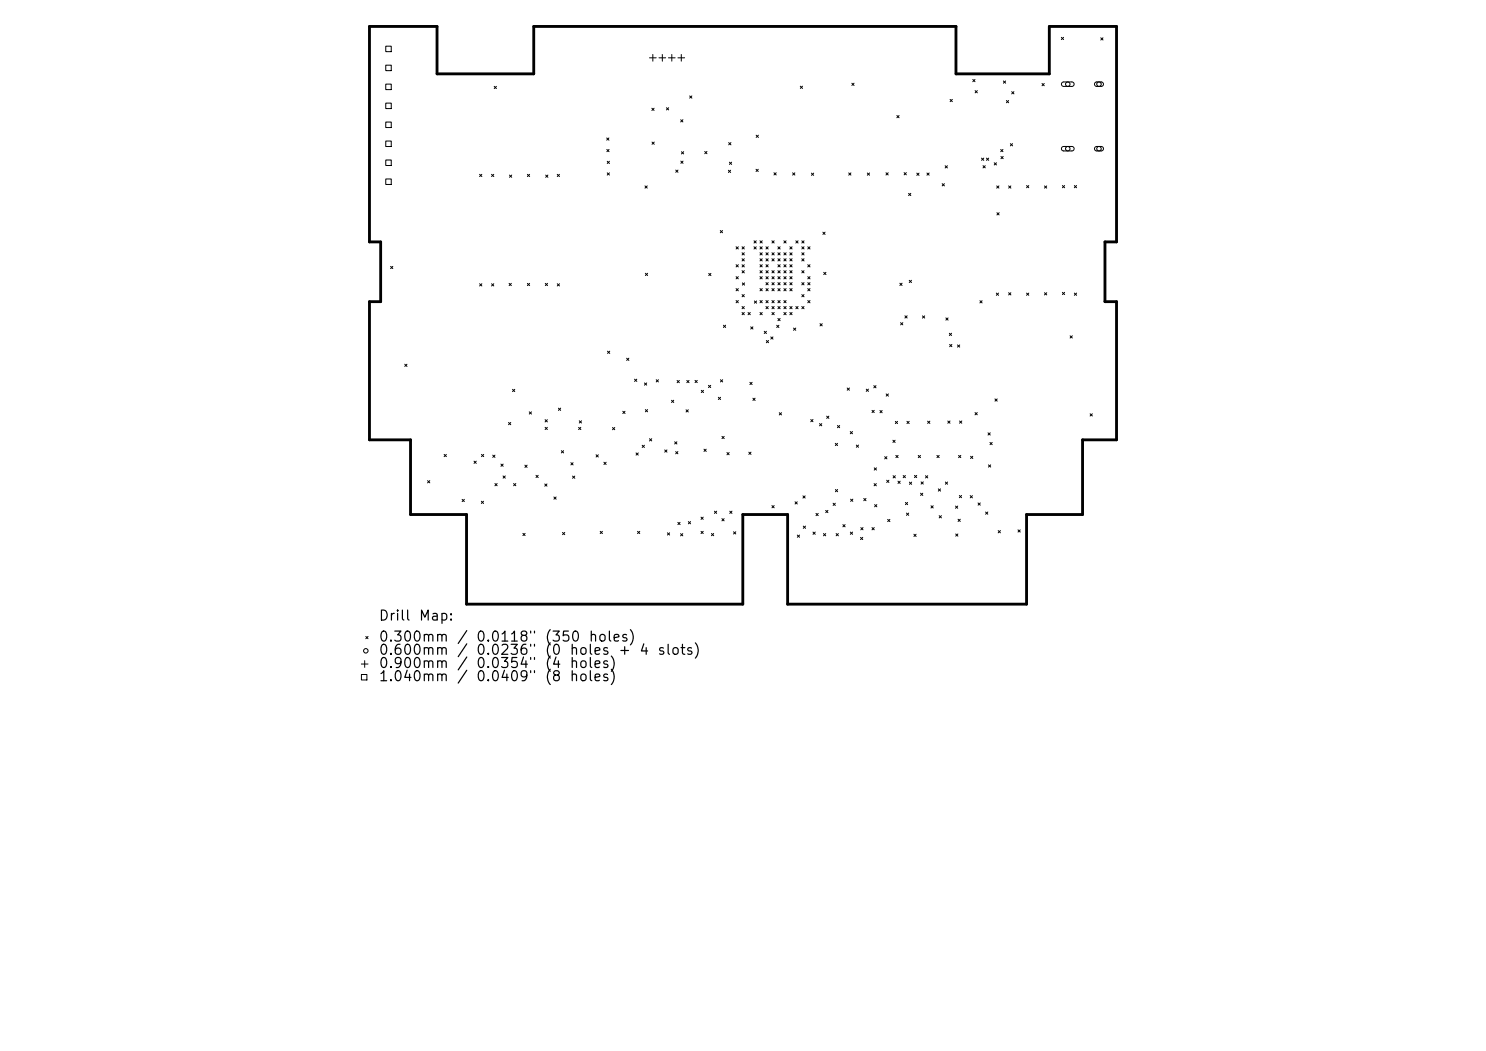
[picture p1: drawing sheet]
<svg xmlns="http://www.w3.org/2000/svg" width="297mm" height="210mm" viewBox="0 0 297 210" stroke-linecap="round" stroke-linejoin="round" font-family="sans-serif">
<defs><g id="words">
<g font-size="2">
<text x="75.6" y="124.5">Drill</text>
<text x="83.6" y="124.5">Map:</text>
<text x="75.6" y="128.7">0.300mm</text>
<text x="75.6" y="131.3">0.600mm</text>
<text x="91.2" y="128.7">/</text>
<text x="95" y="128.7">0.0118&quot;</text>
<text x="95" y="131.3">0.0236&quot;</text>
<text x="108.7" y="128.7">(350</text>
<text x="108.7" y="131.3">(0</text>
<text x="113.7" y="131.3">holes</text>
<text x="117.5" y="128.7">holes)</text>
<text x="123.4" y="131.3">+</text>
<text x="127.6" y="131.3">4</text>
<text x="131.2" y="131.3">slots)</text>
<text x="75.6" y="134">0.900mm</text>
<text x="75.6" y="136.6">1.040mm</text>
<text x="91.2" y="134">/</text>
<text x="95" y="134">0.0354&quot;</text>
<text x="95" y="136.6">0.0409&quot;</text>
<text x="108.7" y="134">(4</text>
<text x="108.7" y="136.6">(8</text>
<text x="113.7" y="134">holes)</text>
</g>
</g></defs>
<path d="M73.8 5.3h13.6v9.5h19.3v-9.5h84.4v9.5h18.6v-9.5h13.5v43h-2.4v12h2.4v27.6h-6.8v14.9h-11.2v17.9h-47.8v-17.9h-8.9v17.9h-55.3v-17.9h-11.1v-14.9h-8.3v-27.6h2.3v-12h-2.3z" fill="none" stroke="#000" stroke-width=".57"/>
<g fill="none" stroke="#000" stroke-width=".2">
<path d="M77.1 9.2h1.1v1.1h-1.1zM77.1 13h1.1v1.1h-1.1zM77.1 16.8h1.1v1.1h-1.1zM98.8 17.3l.4 .4M99.2 17.3l-.4 .4M129.8 11.6h1.4M130.5 10.9v1.3M131.7 11.6h1.3M132.4 10.9v1.3M133.6 11.6h1.3M134.3 10.9v1.3M135.5 11.6h1.3"/>
<path d="M136.2 10.9v1.3M137.8 19.2l.5 .4M138.3 19.2l-.5 .4M160 17.2l.4 .5M160.4 17.2l-.4 .5M170.3 16.6l.4 .5M170.7 16.6l-.4 .5M189.9 19.9l.4 .4M190.3 19.9l-.4 .4M194.4 15.9l.5 .4M194.9 15.9l-.5 .4M194.9 18.1l.4 .5"/>
<path d="M195.3 18.1l-.4 .5M200.5 16.2l.5 .4M201 16.2l-.5 .4M202.2 18.3l.5 .5M202.7 18.3l-.5 .5M208.3 16.7l.4 .4M208.7 16.7l-.4 .4M212.1 7.5l.5 .4M212.3 16.5l.3-.1h1.7l.3 .2 .1 .3-.4 .4h-1.8l-.3-.3zM212.6 7.5l-.5 .4M218.9 16.5l.3-.1h1l.3 .2v.3l-.3 .4h-1.1l-.3-.4zM220 7.6l.5 .4"/>
<path d="M220.5 7.6l-.5 .4M77.1 20.6h1.1v1.1h-1.1zM77.1 24.4h1.1v1.1h-1.1zM77.1 28.2h1.1v1.1h-1.1zM77.1 32h1.1v1.1h-1.1zM77.1 35.8h1.1v1.1h-1.1zM95.9 34.8l.4 .5M96.3 34.8l-.4 .5M98.2 34.8l.5 .5M98.7 34.8l-.5 .5M101.8 35l.5 .4M102.3 35l-.5 .4"/>
<path d="M105.4 34.8l.5 .5M105.9 34.8l-.5 .5M109.1 35l.4 .4M109.5 35l-.4 .4M111.4 34.8l.4 .5M111.8 34.8l-.4 .5M121.3 27.6l.4 .4M121.3 29.9l.4 .4M121.4 32.2l.4 .5M121.4 34.5l.4 .5M121.7 27.6l-.4 .4M121.7 29.9l-.4 .4"/>
<path d="M121.8 32.2l-.4 .5M121.8 34.5l-.4 .5M128.9 37.1l.5 .5M129.4 37.1l-.5 .5M130.3 21.6l.4 .5M130.3 28.4l.5 .4M130.7 21.6l-.4 .5M130.8 28.4l-.5 .4M133.2 21.5l.4 .5M133.6 21.5l-.4 .5M135.1 34l.4 .4M135.5 34l-.4 .4"/>
<path d="M136 23.9l.5 .5M136.1 32.2l.4 .4M136.2 30.3l.4 .5M136.5 23.9l-.5 .5M136.5 32.2l-.4 .4M136.6 30.3l-.4 .5M140.9 30.3l.4 .4M141.3 30.3l-.4 .4M145.6 34l.4 .5M145.6 28.5l.5 .4M145.8 32.4l.4 .5M146 34l-.4 .5"/>
<path d="M146.1 28.5l-.5 .4M146.2 32.4l-.4 .5M151.1 33.8l.5 .5M151.1 27l.5 .5M151.6 33.8l-.5 .5M151.6 27l-.5 .5M154.7 34.5l.4 .5M155.1 34.5l-.4 .5M158.4 34.5l.5 .5M158.9 34.5l-.5 .5M162.2 34.6l.4 .4M162.6 34.6l-.4 .4"/>
<path d="M169.6 34.5l.5 .5M170.1 34.5l-.5 .5M173.3 34.6l.5 .4M173.8 34.6l-.5 .4M177.1 34.5l.4 .5M177.5 34.5l-.4 .5M179.3 23.1l.4 .4M179.7 23.1l-.4 .4M180.7 34.5l.4 .4M181.1 34.5l-.4 .4M181.6 38.6l.4 .5M182 38.6l-.4 .5"/>
<path d="M183.2 34.6l.5 .4M183.7 34.6l-.5 .4M185.3 34.6l.4 .4M185.7 34.6l-.4 .4M188.3 36.7l.5 .4M188.8 36.7l-.5 .4M188.9 33.1l.5 .5M189.4 33.1l-.5 .5M196.2 31.6l.4 .4M196.5 33.1l.4 .5M196.6 31.6l-.4 .4M196.9 33.1l-.4 .5"/>
<path d="M197.2 31.6l.4 .4M197.6 31.6l-.4 .4M198.7 32.5l.5 .5M199.2 32.5l-.5 .5M199.2 37.1l.5 .5M199.7 37.1l-.5 .5M200 29.9l.5 .4M200.1 31.3l.4 .4M200.5 29.9l-.5 .4M200.5 31.3l-.4 .4M201.1 20.1l.5 .4M201.6 20.1l-.5 .4"/>
<path d="M201.6 37.1l.4 .5M201.9 28.7l.5 .4M202 37.1l-.4 .5M202.4 28.7l-.5 .4M205.2 37.1l.4 .4M205.6 37.1l-.4 .4M208.8 37.1l.4 .5M209.2 37.1l-.4 .5M212.3 29.4l.3-.1h1.7l.3 .2 .1 .3-.4 .4h-1.8l-.3-.3zM212.3 37.1l.5 .4M212.8 37.1l-.5 .4M214.7 37.1l.5 .4"/>
<path d="M215.2 37.1l-.5 .4M218.9 29.4l.3-.1h1l.3 .2v.3l-.3 .4-1.1-.1-.3-.3zM78.1 53.2l.4 .5M78.5 53.2l-.4 .5M95.9 56.7l.4 .4M96.3 56.7l-.4 .4M98.2 56.7l.5 .4M98.7 56.7l-.5 .4M101.8 56.6l.4 .5M102.2 56.6l-.4 .5M105.4 56.6l.5 .5M105.9 56.6l-.5 .5"/>
<path d="M109 56.6l.4 .5M109.4 56.6l-.4 .5M111.4 56.7l.4 .4M111.8 56.7l-.4 .4M129 54.6l.4 .5M129.4 54.6l-.4 .5M141.6 54.6l.5 .5M142.1 54.6l-.5 .5M144 46.1l.4 .4M144.4 46.1l-.4 .4M147.1 55.3l.5 .4M147.1 57.7l.5 .4"/>
<path d="M147.1 49.3l.5 .5M147.1 52.9l.5 .4M147.6 55.3l-.5 .4M147.6 57.7l-.5 .4M147.6 49.3l-.5 .5M147.6 52.9l-.5 .4M148.3 54.1l.5 .4M148.3 50.5l.5 .4M148.3 52.9l.5 .4M148.3 49.3l.5 .5M148.3 51.7l.5 .4M148.3 58.9l.5 .4"/>
<path d="M148.4 56.5l.4 .5M148.8 54.1l-.5 .4M148.8 51.7l-.5 .4M148.8 52.9l-.5 .4M148.8 49.3l-.5 .5M148.8 50.5l-.5 .4M148.8 58.9l-.5 .4M148.8 56.5l-.4 .5M150.7 48.1l.5 .5M150.7 49.3l.5 .5M151.2 49.3l-.5 .5M151.2 48.1l-.5 .5"/>
<path d="M151.9 50.5l.4 .5M151.9 54.1l.4 .4M151.9 52.9l.4 .4M151.9 55.3l.4 .4M151.9 49.3l.4 .5M151.9 51.7l.4 .4M151.9 48.1l.4 .5M151.9 57.7l.4 .4M152.3 50.5l-.4 .5M152.3 52.9l-.4 .4M152.3 55.3l-.4 .4M152.3 49.3l-.4 .5"/>
<path d="M152.3 51.7l-.4 .4M152.3 54.1l-.4 .4M152.3 48.1l-.4 .5M152.3 57.7l-.4 .4M153.1 49.3l.4 .5M153.1 56.5l.4 .4M153.1 50.5l.4 .5M153.1 57.7l.4 .4M153.1 54.1l.4 .4M153.1 55.3l.4 .4M153.1 51.7l.4 .4M153.1 52.9l.4 .4"/>
<path d="M153.5 49.3l-.4 .5M153.5 56.5l-.4 .4M153.5 50.5l-.4 .5M153.5 54.1l-.4 .4M153.5 57.7l-.4 .4M153.5 51.7l-.4 .4M153.5 52.9l-.4 .4M153.5 55.3l-.4 .4M154.3 56.5l.4 .4M154.3 55.3l.4 .4M154.3 57.7l.4 .4M154.3 54.1l.4 .4"/>
<path d="M154.3 50.5l.4 .4M154.3 48.1l.4 .5M154.3 51.7l.4 .4M154.7 55.3l-.4 .4M154.7 48.1l-.4 .5M154.7 50.5l-.4 .4M154.7 56.5l-.4 .4M154.7 57.7l-.4 .4M154.7 54.1l-.4 .4M154.7 51.7l-.4 .4M155.5 49.3l.4 .5M155.5 57.7l.4 .4"/>
<path d="M155.5 56.5l.4 .4M155.5 52.9l.4 .4M155.5 54.1l.4 .4M155.5 55.3l.4 .4M155.5 51.7l.4 .4M155.5 50.5l.4 .4M155.9 49.3l-.4 .5M155.9 54.1l-.4 .4M155.9 51.7l-.4 .4M155.9 55.3l-.4 .4M155.9 56.5l-.4 .4M155.9 50.5l-.4 .4"/>
<path d="M155.9 57.7l-.4 .4M155.9 52.9l-.4 .4M156.7 52.9l.4 .4M156.7 50.5l.4 .4M156.7 54.1l.4 .4M156.7 55.3l.4 .4M156.7 56.5l.4 .4M156.7 51.7l.4 .4M156.7 48.1l.4 .5M156.7 57.7l.4 .4M157.1 52.9l-.4 .4M157.1 50.5l-.4 .4"/>
<path d="M157.1 48.1l-.4 .5M157.1 54.1l-.4 .4M157.1 55.3l-.4 .4M157.1 56.5l-.4 .4M157.1 51.7l-.4 .4M157.1 57.7l-.4 .4M157.9 55.3l.4 .4M157.9 56.5l.4 .4M157.9 57.7l.4 .4M157.9 52.9l.4 .4M157.9 49.3l.4 .5M157.9 50.5l.4 .5"/>
<path d="M157.9 54.1l.4 .4M157.9 51.7l.4 .4M158.3 49.3l-.4 .5M158.3 52.9l-.4 .4M158.3 56.5l-.4 .4M158.3 55.3l-.4 .4M158.3 50.5l-.4 .5M158.3 57.7l-.4 .4M158.3 54.1l-.4 .4M158.3 51.7l-.4 .4M159.1 48.1l.4 .5M159.5 48.1l-.4 .5"/>
<path d="M160.3 54.1l.4 .4M160.3 51.7l.4 .4M160.3 56.5l.4 .4M160.3 49.3l.4 .5M160.3 58.9l.4 .4M160.3 48.1l.4 .5M160.3 50.5l.4 .5M160.7 49.3l-.4 .5M160.7 51.7l-.4 .4M160.7 54.1l-.4 .4M160.7 56.5l-.4 .4M160.7 58.9l-.4 .4"/>
<path d="M160.7 50.5l-.4 .5M160.7 48.1l-.4 .5M161.4 55.3l.5 .4M161.4 52.9l.5 .4M161.4 57.7l.5 .4M161.4 49.3l.5 .5M161.4 56.5l.5 .4M161.9 49.3l-.5 .5M161.9 52.9l-.5 .4M161.9 55.3l-.5 .4M161.9 57.7l-.5 .4M161.9 56.5l-.5 .4"/>
<path d="M164.5 46.4l.4 .4M164.6 54.4l.5 .5M164.9 46.4l-.4 .4M165.1 54.4l-.5 .5M179.8 56.6l.5 .4M180.3 56.6l-.5 .4M181.7 56l.5 .5M182.2 56l-.5 .5M199.1 58.6l.5 .4M199.2 42.5l.5 .5M199.6 58.6l-.5 .4M199.7 42.5l-.5 .5"/>
<path d="M201.6 58.5l.4 .4M202 58.5l-.4 .4M205.2 58.6l.4 .4M205.6 58.6l-.4 .4M208.8 58.5l.4 .4M209.2 58.5l-.4 .4M212.3 58.4l.5 .5M212.8 58.4l-.5 .5M214.7 58.6l.5 .4M215.2 58.6l-.5 .4M80.9 72.8l.4 .4M81.3 72.8l-.4 .4"/>
<path d="M102.4 77.8l.5 .4M102.9 77.8l-.5 .4M121.4 70.2l.5 .4M121.9 70.2l-.5 .4M125.2 71.6l.5 .4M125.7 71.6l-.5 .4M126.8 75.8l.5 .4M127.3 75.8l-.5 .4M128.8 76.5l.5 .5M129.3 76.5l-.5 .5M131.2 75.9l.4 .4M131.6 75.9l-.4 .4"/>
<path d="M134.2 80l.5 .4M134.7 80l-.5 .4M135.3 76l.5 .5M135.8 76l-.5 .5M137.3 76l.4 .5M137.7 76l-.4 .5M138.9 76l.5 .5M139.4 76l-.5 .5M140.2 78l.4 .4M140.6 78l-.4 .4M141.6 77l.4 .4M142 77l-.4 .4"/>
<path d="M143.6 79.4l.4 .4M144 75.9l.4 .4M144 79.4l-.4 .4M144.4 75.9l-.4 .4M144.6 65l.4 .4M145 65l-.4 .4M147.1 60.1l.5 .4M147.6 60.1l-.5 .4M148.3 61.2l.5 .5M148.3 62.4l.5 .5M148.8 61.2l-.5 .5M148.8 62.4l-.5 .5"/>
<path d="M149.5 62.4l.5 .5M149.9 76.4l.4 .4M150 62.4l-.5 .5M150 65.3l.5 .5M150.3 76.4l-.4 .4M150.5 79.6l.4 .4M150.5 65.3l-.5 .5M150.8 60.1l.4 .5M150.9 79.6l-.4 .4M151.2 60.1l-.4 .5M151.9 60.1l.4 .4M151.9 62.4l.4 .5"/>
<path d="M152.3 60.1l-.4 .4M152.3 62.4l-.4 .5M152.7 66.2l.5 .4M153.1 60.1l.4 .4M153.1 61.2l.4 .5M153.2 68l.4 .5M153.2 66.2l-.5 .4M153.5 60.1l-.4 .4M153.5 61.2l-.4 .5M153.6 68l-.4 .5M154 67.3l.5 .5M154.3 60.1l.4 .4"/>
<path d="M154.3 61.3l.4 .4M154.3 62.4l.4 .5M154.5 67.3l-.5 .5M154.7 60.1l-.4 .4M154.7 61.3l-.4 .4M154.7 62.4l-.4 .5M155.2 65l.5 .4M155.5 60.1l.4 .4M155.5 63.6l.4 .5M155.5 61.2l.4 .5M155.7 65l-.5 .4M155.9 60.1l-.4 .4"/>
<path d="M155.9 61.2l-.4 .5M155.9 63.6l-.4 .5M156.7 62.4l.4 .5M156.7 60.1l.4 .4M156.7 61.2l.4 .5M157.1 60.1l-.4 .4M157.1 62.4l-.4 .5M157.1 61.2l-.4 .5M157.9 62.4l.4 .5M157.9 61.2l.4 .5M158.3 62.4l-.4 .5M158.3 61.2l-.4 .5"/>
<path d="M158.6 65.6l.4 .4M159 65.6l-.4 .4M159.1 61.2l.4 .5M159.5 61.2l-.4 .5M160.3 61.2l.4 .5M160.7 61.2l-.4 .5M161.4 60.1l.5 .4M161.9 60.1l-.5 .4M163.9 64.7l.4 .4M164.3 64.7l-.4 .4M169.3 77.5l.5 .5M169.8 77.5l-.5 .5"/>
<path d="M173.1 77.8l.5 .4M173.6 77.8l-.5 .4M174.6 77.1l.5 .4M175.1 77.1l-.5 .4M177.1 78.7l.5 .5M177.6 78.7l-.5 .5M180 64.5l.4 .4M180.4 64.5l-.4 .4M180.9 63.1l.4 .4M181.3 63.1l-.4 .4M184.4 63.1l.4 .5M184.8 63.1l-.4 .5"/>
<path d="M189 63.5l.5 .5M189.5 63.5l-.5 .5M189.7 66.6l.5 .4M189.8 68.8l.5 .5M190.2 66.6l-.5 .4M190.3 68.8l-.5 .5M191.4 68.9l.4 .5M191.8 68.9l-.4 .5M195.8 60.1l.5 .4M196.3 60.1l-.5 .4M198.9 79.7l.4 .5M199.3 79.7l-.4 .5"/>
<path d="M213.9 67.1l.4 .4M214.3 67.1l-.4 .4M85.5 96l.4 .5M85.9 96l-.4 .5M88.8 90.8l.4 .4M89.2 90.8l-.4 .4M92.4 99.8l.4 .4M92.8 99.8l-.4 .4M94.7 92.1l.5 .5M95.2 92.1l-.5 .5M96.2 90.8l.5 .4M96.7 90.8l-.5 .4"/>
<path d="M98.5 90.9l.4 .5M98.9 96.6l.5 .5M98.9 90.9l-.4 .5M99.4 96.6l-.5 .5M100.1 92.7l.5 .5M100.5 95.1l.5 .4M100.6 92.7l-.5 .5M101 95.1l-.5 .4M101.6 84.4l.5 .5M102.1 84.4l-.5 .5M102.6 96.6l.5 .5M103.1 96.6l-.5 .5"/>
<path d="M104.9 92.9l.5 .5M105.4 92.9l-.5 .5M105.8 82.3l.4 .4M106.2 82.3l-.4 .4M107.1 95l.5 .4M107.6 95l-.5 .4M108.9 96.7l.4 .4M109 83.9l.4 .4M109 85.4l.4 .4M109.3 96.7l-.4 .4M109.4 83.9l-.4 .4M109.4 85.4l-.4 .4"/>
<path d="M110.7 99.3l.5 .5M111.2 99.3l-.5 .5M111.6 81.6l.5 .4M112.1 81.6l-.5 .4M112.2 90.1l.4 .4M112.6 90.1l-.4 .4M114.1 92.5l.4 .4M114.4 95.1l.5 .5M114.5 92.5l-.4 .4M114.9 95.1l-.5 .5M115.6 85.4l.5 .4M115.8 84.1l.4 .4"/>
<path d="M116.1 85.4l-.5 .4M116.2 84.1l-.4 .4M119.1 90.9l.5 .4M119.6 90.9l-.5 .4M120.7 92.4l.5 .4M121.2 92.4l-.5 .4M122.4 85.4l.5 .5M122.9 85.4l-.5 .5M124.5 82.2l.4 .4M124.9 82.2l-.4 .4M127.1 90.5l.5 .4M127.6 90.5l-.5 .4"/>
<path d="M128.4 89l.4 .4M128.8 89l-.4 .4M129 81.8l.4 .5M129.4 81.8l-.4 .5M129.8 87.7l.5 .4M130.3 87.7l-.5 .4M132.9 89.9l.4 .5M133.3 89.9l-.4 .5M134.8 88.3l.5 .4M135 90.2l.5 .5M135.3 88.3l-.5 .4M135.5 90.2l-.5 .5"/>
<path d="M137.1 81.9l.5 .4M137.6 81.9l-.5 .4M140.7 89.8l.5 .4M141.2 89.8l-.5 .4M144.3 87.2l.4 .4M144.7 87.2l-.4 .4M145.3 90.4l.4 .5M145.7 90.4l-.4 .5M149.7 90.4l.4 .4M150.1 90.4l-.4 .4M155.8 82.5l.4 .4M156.2 82.5l-.4 .4"/>
<path d="M160.5 99.1l.4 .4M160.9 99.1l-.4 .4M162 83.8l.5 .5M162.5 83.8l-.5 .5M163.8 84.6l.4 .5M164.2 84.6l-.4 .5M165.2 83.2l.5 .4M165.7 83.2l-.5 .4M167 88.6l.4 .4M167 97.8l.4 .5M167.4 85l.4 .5M167.4 88.6l-.4 .4"/>
<path d="M167.4 97.8l-.4 .5M167.8 85l-.4 .5M169.9 86.2l.5 .5M170 99.7l.5 .5M170.4 86.2l-.5 .5M170.5 99.7l-.5 .5M171.1 88.9l.5 .5M171.6 88.9l-.5 .5M172.6 99.6l.5 .5M173.1 99.6l-.5 .5M174.3 82l.4 .4M174.7 96.6l.5 .5"/>
<path d="M174.7 82l-.4 .4M174.7 93.5l.5 .4M175.2 96.6l-.5 .5M175.2 93.5l-.5 .4M175.9 82l.4 .5M176.3 82l-.4 .5M176.8 91.2l.5 .5M177.2 96l.5 .4M177.3 91.2l-.5 .5M177.7 96l-.5 .4M178.5 88l.4 .4M178.5 95.1l.4 .4"/>
<path d="M178.9 88l-.4 .4M178.9 84.2l.5 .4M178.9 95.1l-.4 .4M179.1 91l.4 .4M179.4 84.2l-.5 .4M179.5 96.1l.4 .5M179.5 91l-.4 .4M179.9 96.1l-.4 .5M180.5 95l.5 .5M181 95l-.5 .5M181.3 84.2l.4 .4M181.7 84.2l-.4 .4"/>
<path d="M181.8 96.3l.4 .5M182.2 96.3l-.4 .5M182.8 95l.4 .4M183.2 95l-.4 .4M183.5 91l.5 .4M184 91l-.5 .4M184 98.6l.4 .4M184.1 96.3l.4 .4M184.4 98.6l-.4 .4M184.5 96.3l-.4 .4M185 95.1l.4 .4M185.4 84.2l.4 .4"/>
<path d="M185.4 95.1l-.4 .4M185.8 84.2l-.4 .4M187.3 91l.4 .4M187.5 97.7l.5 .4M187.7 91l-.4 .4M188 97.7l-.5 .4M188.9 96.3l.5 .5M189.4 96.3l-.5 .5M189.4 84.1l.5 .5M189.9 84.1l-.5 .5M191.6 91l.4 .4M191.7 99l.5 .5"/>
<path d="M191.8 84.1l.4 .5M192 91l-.4 .4M192.2 99l-.5 .5M192.2 84.1l-.4 .5M193.9 99l.5 .5M194 91.2l.4 .4M194.4 99l-.5 .5M194.4 91.2l-.4 .4M194.9 82.4l.4 .5M195.3 82.4l-.4 .5M197.5 86.5l.4 .4M197.6 92.9l.4 .4"/>
<path d="M197.9 88.4l.4 .5M197.9 86.5l-.4 .4M198 92.9l-.4 .4M198.3 88.4l-.4 .5M217.9 82.7l.4 .4M218.3 82.7l-.4 .4M96.2 100.2l.4 .4M96.6 100.2l-.4 .4M104.5 106.6l.5 .4M105 106.6l-.5 .4M112.4 106.4l.5 .4M112.9 106.4l-.5 .4"/>
<path d="M120 106.2l.4 .4M120.4 106.2l-.4 .4M127.4 106.2l.5 .4M127.9 106.2l-.5 .4M133.4 106.5l.4 .4M133.8 106.5l-.4 .4M135.5 104.4l.4 .4M135.9 104.4l-.4 .4M136 106.6l.5 .5M136.5 106.6l-.5 .5M137.6 104.2l.4 .5M138 104.2l-.4 .5"/>
<path d="M140.1 103.3l.5 .5M140.1 106.2l.5 .4M140.6 103.3l-.5 .5M140.6 106.2l-.5 .4M142.2 106.6l.4 .4M142.6 106.6l-.4 .4M142.8 102.1l.4 .5M143.2 102.1l-.4 .5M144.3 103.6l.4 .5M144.7 103.6l-.4 .5M145.9 102.1l.4 .5M146.3 102.1l-.4 .5"/>
<path d="M146.6 106.3l.5 .4M147.1 106.3l-.5 .4M154.3 101l.4 .5M154.7 101l-.4 .5M158.9 100.3l.5 .4M159.4 100.3l-.5 .4M159.4 106.9l.4 .5M159.8 106.9l-.4 .5M160.6 105.1l.4 .5M161 105.1l-.4 .5M162.5 106.3l.4 .5M162.9 106.3l-.4 .5"/>
<path d="M163.1 102.6l.4 .4M163.5 102.6l-.4 .4M164.6 106.6l.4 .5M165 106.6l-.4 .5M165 102l.5 .4M165.5 102l-.5 .4M166.5 100.6l.5 .4M167 100.6l-.5 .4M167.1 106.6l.5 .5M167.6 106.6l-.5 .5M168.5 104.8l.4 .5M168.9 104.8l-.4 .5"/>
<path d="M170 106.3l.4 .5M170.4 106.3l-.4 .5M172 107.4l.4 .4M172 105.4l.5 .5M172.4 107.4l-.4 .4M172.5 105.4l-.5 .5M174.3 105.4l.4 .5M174.7 105.4l-.4 .5M174.8 100.8l.5 .5M175.3 100.8l-.5 .5M177.4 103.8l.5 .4M177.9 103.8l-.5 .4"/>
<path d="M181 100.4l.4 .4M181.2 102.5l.4 .5M181.4 100.4l-.4 .4M181.6 102.5l-.4 .5M182.7 106.7l.4 .5M183.1 106.7l-.4 .5M186.1 101.1l.4 .4M186.5 101.1l-.4 .4M187.7 103l.5 .5M188.2 103l-.5 .5M191 101.1l.4 .5M191 106.7l.5 .4"/>
<path d="M191.4 101.1l-.4 .5M191.5 106.7l-.5 .4M191.5 103.7l.4 .5M191.9 103.7l-.4 .5M195.5 100.5l.4 .4M195.9 100.5l-.4 .4M197 102.3l.4 .5M197.4 102.3l-.4 .5M199.5 106l.5 .5M200 106l-.5 .5M203.5 105.9l.4 .4M203.9 105.9l-.4 .4"/>
<path d="M72.2 132.7h1.4M72.2 134.8h1.1v1.1h-1.1zM72.9 132v1.4M73.1 127.2l.5 .4M73.6 127.2l-.5 .4"/>
<circle cx="213.4" cy="16.8" r=".45"/>
<circle cx="219.7" cy="16.8" r=".45"/>
<circle cx="213.4" cy="29.7" r=".45"/>
<circle cx="219.7" cy="29.7" r=".45"/>
<circle cx="73.1" cy="130" r=".45"/>
</g>
<use href="#words"/>
</svg>
